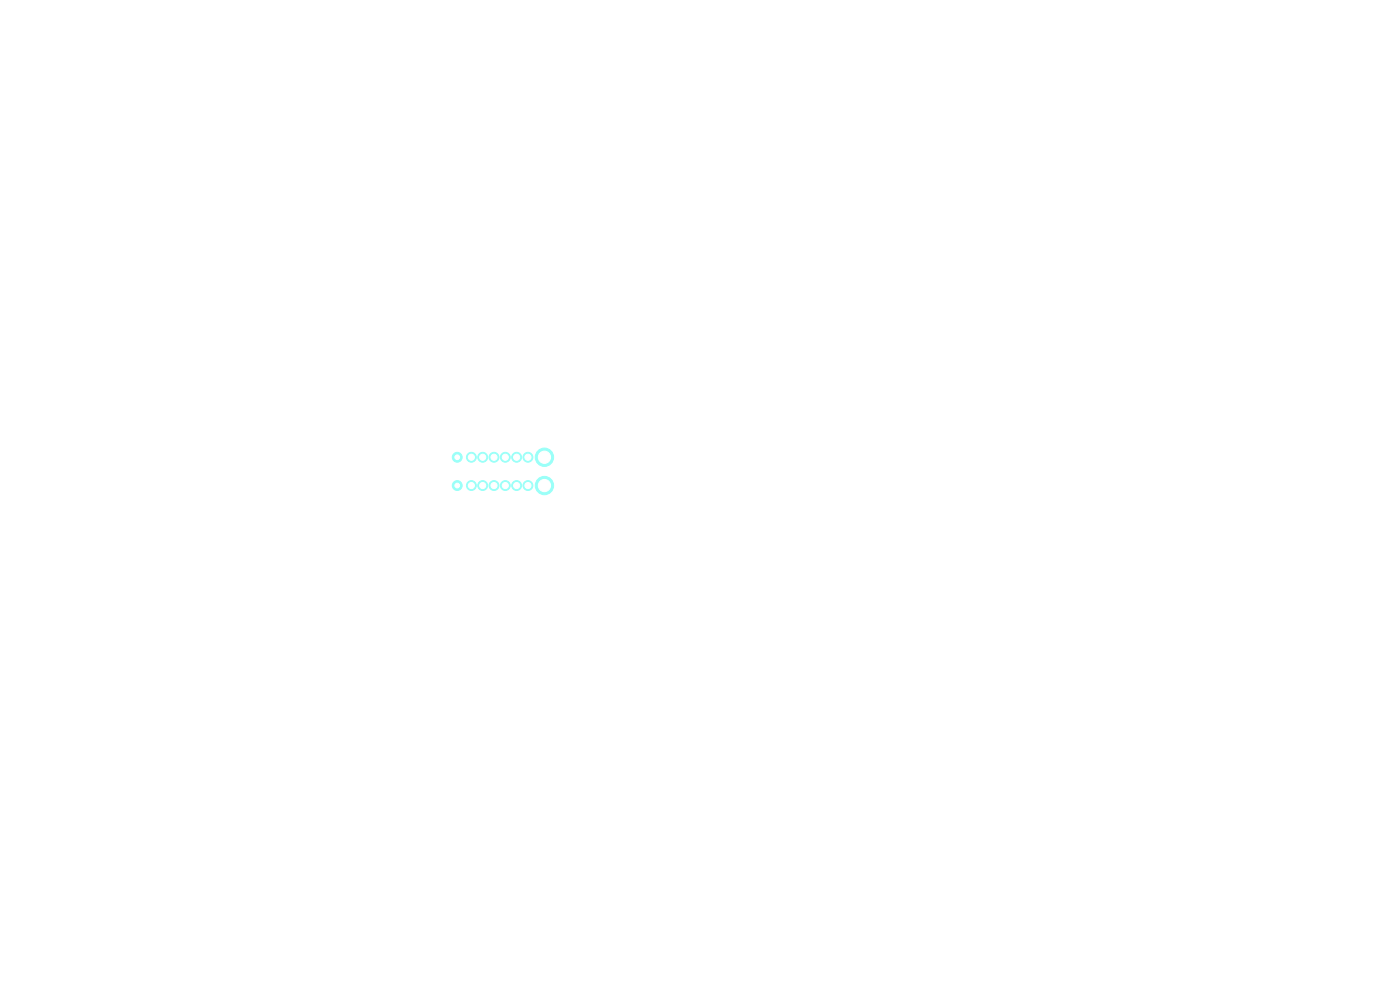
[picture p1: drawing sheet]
<svg xmlns="http://www.w3.org/2000/svg" width="297mm" height="210mm" viewBox="0 0 297 210" stroke-linecap="round" stroke-linejoin="round" font-family="sans-serif">
<g fill="#9afff8" stroke="#9afff8" stroke-width=".21">
<circle cx="100" cy="103" r="1.05"/>
<circle cx="100" cy="97" r="1.05"/>
<circle cx="102.4" cy="103" r="1.05"/>
<circle cx="102.4" cy="97" r="1.05"/>
<circle cx="104.8" cy="103" r="1.05"/>
<circle cx="104.8" cy="97" r="1.05"/>
<circle cx="107.2" cy="103" r="1.05"/>
<circle cx="107.2" cy="97" r="1.05"/>
<circle cx="109.6" cy="103" r="1.05"/>
<circle cx="109.6" cy="97" r="1.05"/>
<circle cx="112" cy="103" r="1.05"/>
<circle cx="112" cy="97" r="1.05"/>
<circle cx="97" cy="103" r="1.05"/>
<circle cx="97" cy="97" r="1.05"/>
<circle cx="115.5" cy="103" r="1.95"/>
<circle cx="115.5" cy="97" r="1.95"/>
</g>
<g fill="#fff" stroke="#fff" stroke-width=".21">
<circle cx="100" cy="103" r=".65"/>
<circle cx="100" cy="97" r=".65"/>
<circle cx="102.4" cy="103" r=".65"/>
<circle cx="102.4" cy="97" r=".65"/>
<circle cx="104.8" cy="103" r=".65"/>
<circle cx="104.8" cy="97" r=".65"/>
<circle cx="107.2" cy="103" r=".65"/>
<circle cx="107.2" cy="97" r=".65"/>
<circle cx="109.6" cy="103" r=".65"/>
<circle cx="109.6" cy="97" r=".65"/>
<circle cx="112" cy="103" r=".65"/>
<circle cx="112" cy="97" r=".65"/>
<circle cx="97" cy="103" r=".5"/>
<circle cx="97" cy="97" r=".5"/>
<circle cx="115.5" cy="103" r="1.3"/>
<circle cx="115.5" cy="97" r="1.3"/>
</g>
</svg>
